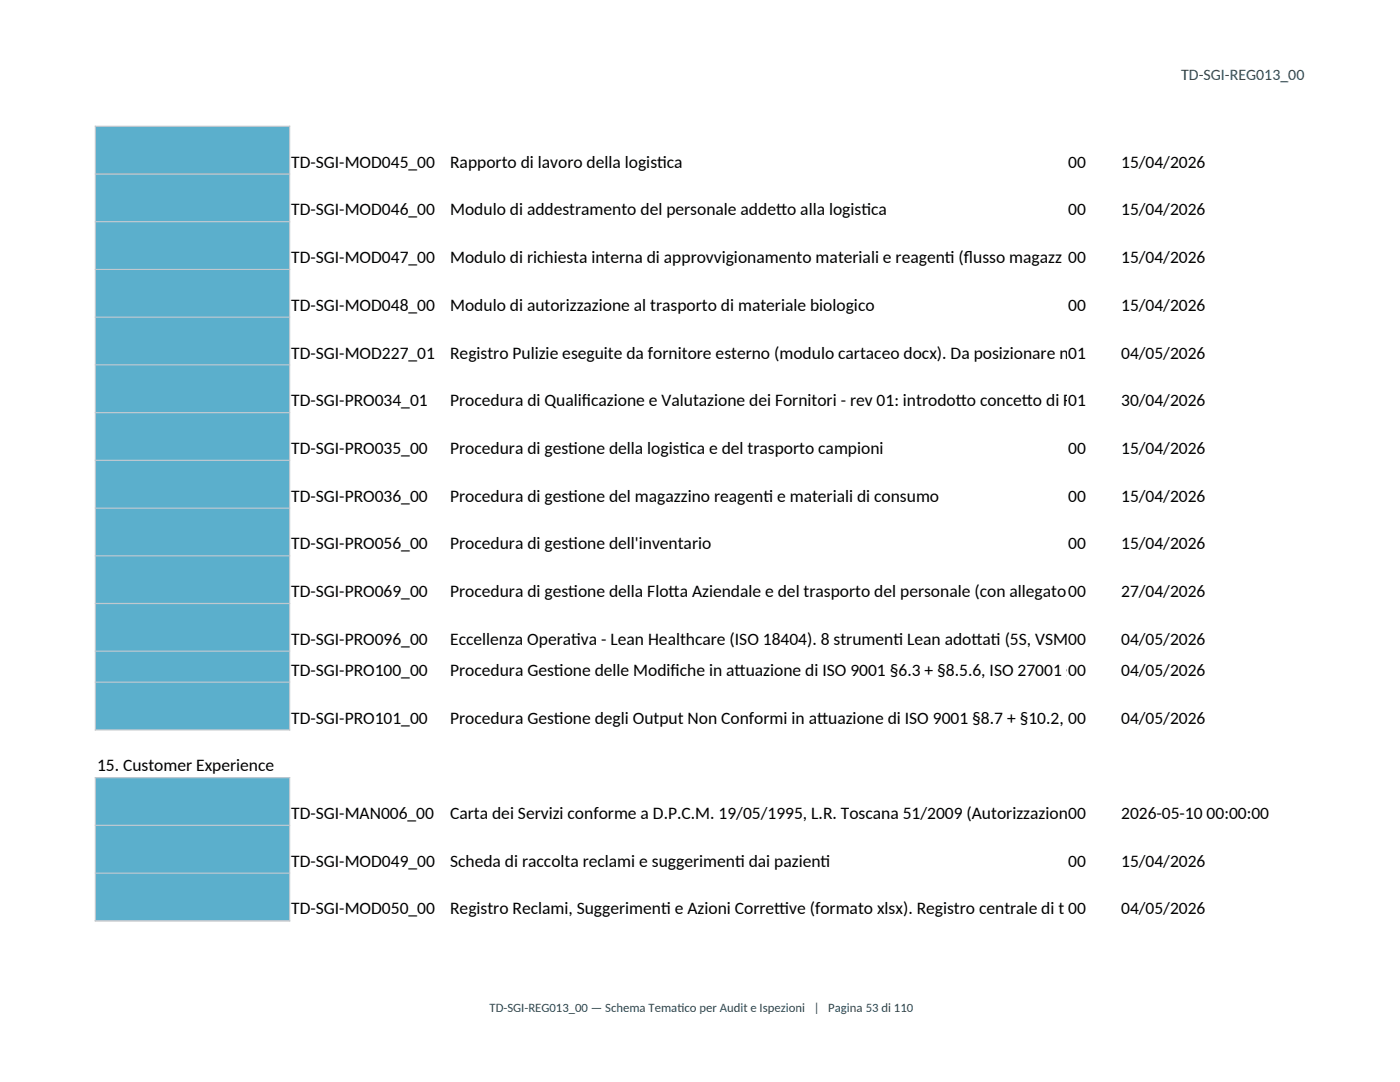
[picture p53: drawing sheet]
<svg xmlns="http://www.w3.org/2000/svg" width="279mm" height="216mm" viewBox="0 0 279 216" stroke-linecap="round" stroke-linejoin="round" font-family="sans-serif">
<defs><g id="words">
<g font-size="3.5">
<text x="58.1" y="33.5">TD-SGI-MOD045_00</text>
<text x="89.8" y="33.5">Rapporto di lavoro della logist</text>
<text x="131.2" y="33.5">ica</text>
<text x="213.2" y="33.5">00</text>
<text x="223.7" y="33.5">15/04/2026</text>
<text x="58.1" y="43">TD-SGI-MOD046_00</text>
<text x="89.8" y="43">Modulo di addestramento del personale addet</text>
<text x="154.9" y="43">to alla logist</text>
<text x="171.9" y="43">ica</text>
<text x="213.2" y="43">00</text>
<text x="223.7" y="43">15/04/2026</text>
<text x="58.1" y="52.5">TD-SGI-MOD047_00</text>
<text x="89.8" y="52.5">Modulo di richiesta interna di approvvigionamento materiali e reagent lusso magazz 00</text>
<text x="188.6" y="52.5">i (f</text>
<text x="223.7" y="52.5">15/04/2026</text>
<text x="58.1" y="62">TD-SGI-MOD048_00</text>
<text x="89.8" y="62">Modulo di autorizzazione al trasporto di materiale biologico</text>
<text x="213.2" y="62">00</text>
<text x="223.7" y="62">15/04/2026</text>
<text x="58.1" y="71.6">TD-SGI-MOD227_01</text>
<text x="89.8" y="71.6">Registro Pulizie eseguite da fornitore esterno (modulo cartaceo docx). Da posizionare n01</text>
<text x="223.7" y="71.6">04/05/2026</text>
<text x="58.1" y="81.1">TD-SGI-PRO034_01</text>
<text x="89.8" y="81.1">Procedura di Qualif</text>
<text x="116.1" y="81.1">icazione e Valutazione dei Fornitori - rev 01: introdot</text>
<text x="190.7" y="81.1">to concet</text>
<text x="203.9" y="81.1">to di FO</text>
<text x="213.2" y="81.1">01</text>
<text x="223.7" y="81.1">30/04/2026</text>
<text x="58.1" y="90.6">TD-SGI-PRO035_00</text>
<text x="89.8" y="90.6">Procedura di gest</text>
<text x="113.4" y="90.6">ione della logist</text>
<text x="135.6" y="90.6">ica e del trasporto campioni</text>
<text x="213.2" y="90.6">00</text>
<text x="223.7" y="90.6">15/04/2026</text>
<text x="58.1" y="100.1">TD-SGI-PRO036_00</text>
<text x="89.8" y="100.1">Procedura di gest</text>
<text x="113.4" y="100.1">ione del magazzino reagent</text>
<text x="152.3" y="100.1">i e materiali di consumo</text>
<text x="213.2" y="100.1">00</text>
<text x="223.7" y="100.1">15/04/2026</text>
<text x="58.1" y="109.6">TD-SGI-PRO056_00</text>
<text x="89.8" y="109.6">Procedura di gest</text>
<text x="113.4" y="109.6">ione dell'inventario</text>
<text x="213.2" y="109.6">00</text>
<text x="223.7" y="109.6">15/04/2026</text>
<text x="58.1" y="119.2">TD-SGI-PRO069_00</text>
<text x="89.8" y="119.2">Procedura di gest</text>
<text x="113.4" y="119.2">ione della Flot</text>
<text x="133.4" y="119.2">ta Aziendale e del trasporto del personale (con allegato00</text>
<text x="223.7" y="119.2">27/04/2026</text>
<text x="58.1" y="128.7">TD-SGI-PRO096_00</text>
<text x="89.8" y="128.7">Eccellenza Operat</text>
<text x="114" y="128.7">iva - Lean Healthcare (ISO 18404). 8 strument</text>
<text x="178.3" y="128.7">i Lean adot i (5S, VSM,00</text>
<text x="193.9" y="128.7">tat</text>
<text x="223.7" y="128.7">04/05/2026</text>
<text x="58.1" y="134.9">TD-SGI-PRO100_00</text>
<text x="89.8" y="134.9">Procedura Gest</text>
<text x="110.5" y="134.9">ione delle Modif</text>
<text x="133.8" y="134.9">iche in at</text>
<text x="146.6" y="134.9">tuazione di ISO 9001 §6.3 + §8.5.6, ISO 27001 §A</text>
<text x="213.2" y="134.9">00</text>
<text x="223.7" y="134.9">04/05/2026</text>
<text x="58.1" y="144.4">TD-SGI-PRO101_00</text>
<text x="89.8" y="144.4">Procedura Gest</text>
<text x="110.5" y="144.4">ione degli Output Non Conformi in at</text>
<text x="163.1" y="144.4">tuazione di ISO 9001 §8.7 + §10.2, 00</text>
<text x="223.7" y="144.4">04/05/2026</text>
<text x="19.4" y="153.9">15. Customer Experience</text>
<text x="58.1" y="163.4">TD-SGI-MAN006_00</text>
<text x="89.8" y="163.4">Carta dei Servizi conforme a D.P.C.M. 19/05/1995, L.R. Toscana 51/2009 (Autorizzazione</text>
<text x="213.2" y="163.4">00</text>
<text x="223.7" y="163.4">2026-05-10 00:00:00</text>
<text x="58.1" y="173">TD-SGI-MOD049_00</text>
<text x="89.8" y="173">Scheda di raccolta reclami e suggeriment</text>
<text x="146.7" y="173">i dai pazient</text>
<text x="163.8" y="173">i</text>
<text x="213.2" y="173">00</text>
<text x="223.7" y="173">15/04/2026</text>
<text x="58.1" y="182.5">TD-SGI-MOD050_00</text>
<text x="89.8" y="182.5">Registro Reclami, Suggeriment</text>
<text x="131.9" y="182.5">i e Azioni Corret</text>
<text x="154.5" y="182.5">t</text>
<text x="154.5" y="182.5">ive (formato xlsx). Registro centrale di t 00</text>
<text x="223.7" y="182.5">04/05/2026</text>
</g>
<text font-size="3.2" fill="#1b505f" x="235.7" y="15.9">TD-SGI-REG013_00</text>
<g font-size="2.5" fill="#1b505f">
<text x="97.7" y="201.9">TD-SGI-REG013_00 — Schema Temat</text>
<text x="135.2" y="201.9">ico per Audit e Ispezioni | Pagina 53 di 110</text>
</g>
</g></defs>
<g fill="#5bafcc">
<path d="M19 25.2h38.8v120.4h-38.8z" fill-rule="evenodd"/>
<path d="M19 155.1h38.8v28.6h-38.8z" fill-rule="evenodd"/>
</g>
<g fill="none" stroke="#bfc9d1" stroke-width=".24">
<path d="M18.9 25.2h39M18.9 34.7h39M19 25.1v120.7M57.8 25.1v120.7M18.9 44.2h39M18.9 53.8h39M18.9 63.3h39M18.9 72.8h39M18.9 82.3h39M18.9 91.9h39M18.9 101.4h39M18.9 110.9h39"/>
<path d="M18.9 120.4h39M18.9 129.9h39M18.9 136.1h39M18.9 145.6h39M18.9 155.2h39M19 155.1v28.8M57.8 155.1v28.8M18.9 164.7h39M18.9 174.2h39M18.9 183.7h39"/>
</g>
<use href="#words"/>
</svg>
